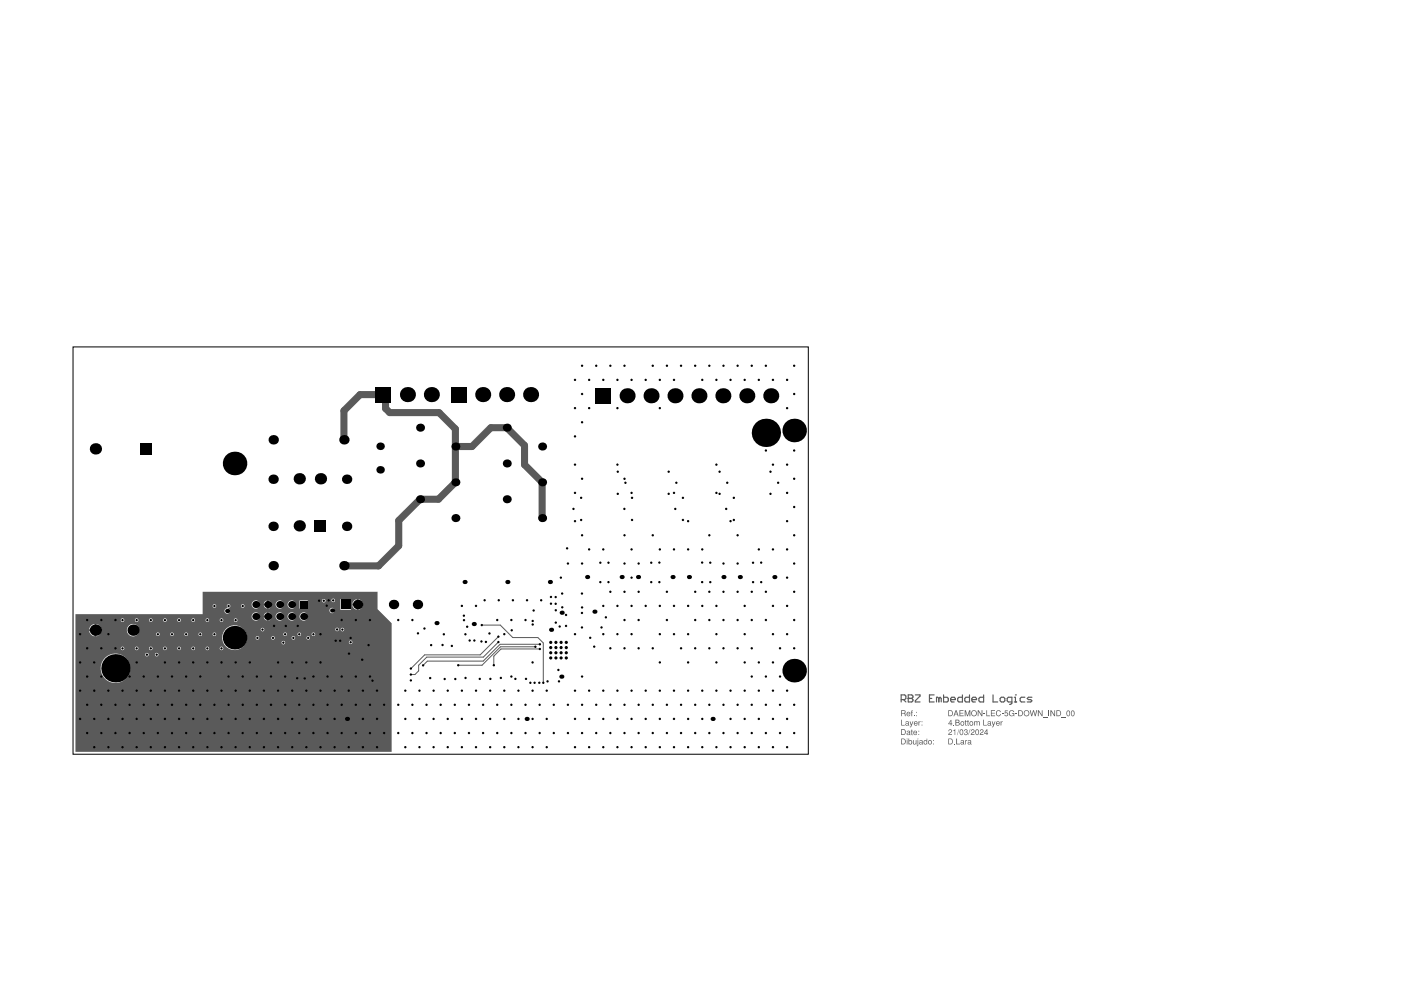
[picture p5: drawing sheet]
<svg xmlns="http://www.w3.org/2000/svg" width="297mm" height="210mm" viewBox="0 0 297 210" stroke-linecap="round" stroke-linejoin="round" font-family="sans-serif">
<path d="M15.5 73.6h155.9v86.3h-155.9z" fill="none" stroke="#000" stroke-width=".21"/>
<path d="M16 130.2h27v-4.7h37v3.6l3 3v27.3h-67zM70.3 127.3a.38 .38 0 0 0 .7 0 .38 .38 0 0 0-.7 0zM68.3 127.4a.38 .38 0 0 0 .7 0 .38 .38 0 0 0-.7 0zM76 127.1v.9h.9l-.2-.5zM74.9 127.5l-.2 .5h.9v-.9zM57 127.3v.7h.6l-.3-.5zM56.1 127.6l-.2 .4h.7v-.7zM51.1 128.5a.38 .38 0 0 0 .7 0 .38 .38 0 0 0-.7 0zM45.1 128.5a.38 .38 0 0 0 .7 0 .38 .38 0 0 0-.7 0zM57 128.4v.6l.3-.1 .3-.5zM55.9 128.4l.2 .3 .5 .3v-.6zM63.5 127.3v1.8h1.8v-1.8zM61 128.2a.88 .88 0 0 0 1.7 0 .88 .88 0 0 0-1.7 0zM58.4 128.2a.9 .9 0 0 0 1.8 0 .9 .9 0 0 0-1.8 0zM53.4 128.2a.88 .88 0 0 0 1.7 0 .88 .88 0 0 0-1.7 0zM76 128.4v.9l.7-.4 .2-.5zM74.7 128.4l.2 .5 .7 .4v-.9zM72.2 127v2.3h2.2v-2.3zM69.8 129.4a.6 .6 0 0 0 1.2 0 .6 .6 0 0 0-1.2 0zM48.2 128.2l-.1 .4 .2 .4a.57 .57 0 0 0-.8 .6 .57 .57 0 0 0 .9 .4 .57 .57 0 0 0-.1-1l.1-.1a.38 .38 0 0 0 .4-.5 .38 .38 0 0 0-.6-.2zM57 129.9v.6h.6l-.3-.5zM56.1 130.2l-.2 .3h.7v-.6zM57 130.9v.7l.3-.2 .3-.5zM55.9 130.9l.3 .5 .4 .2v-.7zM63.5 130.7a.9 .9 0 0 0 1.8 0 .9 .9 0 0 0-1.8 0zM61 130.7a.88 .88 0 0 0 1.7 0 .88 .88 0 0 0-1.7 0zM58.4 130.7a.9 .9 0 0 0 1.8 0 .9 .9 0 0 0-1.8 0zM53.4 130.7a.88 .88 0 0 0 1.7 0 .88 .88 0 0 0-1.7 0zM49.6 131.5a.38 .38 0 0 0 .7 0 .38 .38 0 0 0-.7 0zM46.6 131.5a.38 .38 0 0 0 .7 0 .38 .38 0 0 0-.7 0zM43.6 131.5a.38 .38 0 0 0 .7 0 .38 .38 0 0 0-.7 0zM40.6 131.5a.38 .38 0 0 0 .7 0 .38 .38 0 0 0-.7 0zM37.6 131.5a.4 .4 0 0 0 .8 0 .4 .4 0 0 0-.8 0zM34.6 131.5a.4 .4 0 0 0 .8 0 .4 .4 0 0 0-.8 0zM31.6 131.5a.4 .4 0 0 0 .8 0 .4 .4 0 0 0-.8 0zM28.6 131.5a.4 .4 0 0 0 .8 0 .4 .4 0 0 0-.8 0zM25.6 131.5a.4 .4 0 0 0 .8 0 .4 .4 0 0 0-.8 0zM20.4 132.3v1.1h1.1a1.32 1.32 0 0 0-1.1-1.1zM19.2 132.8l-.3 .6h1.1v-1.1zM71.1 133.5a.4 .4 0 0 0 .8 0 .4 .4 0 0 0-.8 0zM72.2 133.5a.4 .4 0 0 0 .8 0 .4 .4 0 0 0-.8 0zM55.3 133.5a.38 .38 0 0 0 .7 0 .38 .38 0 0 0-.7 0zM66.1 134.5a.38 .38 0 0 0 .7 0 .38 .38 0 0 0-.7 0zM63.1 134.5a.38 .38 0 0 0 .7 0 .38 .38 0 0 0-.7 0zM60.1 134.5a.38 .38 0 0 0 .7 0 .38 .38 0 0 0-.7 0zM45.1 134.5a.38 .38 0 0 0 .7 0 .38 .38 0 0 0-.7 0zM42.1 134.5a.38 .38 0 0 0 .7 0 .38 .38 0 0 0-.7 0zM39.1 134.5a.38 .38 0 0 0 .7 0 .38 .38 0 0 0-.7 0zM36.1 134.5a.4 .4 0 0 0 .8 0 .4 .4 0 0 0-.8 0zM33.1 134.5a.4 .4 0 0 0 .8 0 .4 .4 0 0 0-.8 0zM20.4 133.8v1.1a1.32 1.32 0 0 0 1.1-1.1zM18.9 133.8a1.32 1.32 0 0 0 1.1 1.1v-1.1zM26.9 133.6a1.35 1.35 0 0 0 2.7 0 1.35 1.35 0 0 0-2.7 0zM65 135.3a.38 .38 0 0 0 .7 0 .38 .38 0 0 0-.7 0zM61.8 135.3a.4 .4 0 0 0 .8 0 .4 .4 0 0 0-.8 0zM57.5 135.3a.4 .4 0 0 0 .8 0 .4 .4 0 0 0-.8 0zM54.2 135.3a.4 .4 0 0 0 .8 0 .4 .4 0 0 0-.8 0zM74 136.2a.38 .38 0 0 0 .7 0 .38 .38 0 0 0-.7 0zM59.7 136.3a.4 .4 0 0 0 .8 0 .4 .4 0 0 0-.8 0zM47.1 135.2a2.65 2.65 0 0 0 5.3 0 2.65 2.65 0 0 0-5.3 0zM46.6 137.5a.38 .38 0 0 0 .7 0 .38 .38 0 0 0-.7 0zM43.6 137.5a.38 .38 0 0 0 .7 0 .38 .38 0 0 0-.7 0zM40.6 137.5a.38 .38 0 0 0 .7 0 .38 .38 0 0 0-.7 0zM37.6 137.5a.4 .4 0 0 0 .8 0 .4 .4 0 0 0-.8 0zM34.6 137.5a.4 .4 0 0 0 .8 0 .4 .4 0 0 0-.8 0zM31.6 137.5a.4 .4 0 0 0 .8 0 .4 .4 0 0 0-.8 0zM28.6 137.5a.4 .4 0 0 0 .8 0 .4 .4 0 0 0-.8 0zM25.6 137.5a.4 .4 0 0 0 .8 0 .4 .4 0 0 0-.8 0zM32.8 138.8a.4 .4 0 0 0 .8 0 .4 .4 0 0 0-.8 0zM30.8 138.8a.38 .38 0 0 0 .7 0 .38 .38 0 0 0-.7 0zM21.3 141.7a3.2 3.2 0 0 0 6.3 0 3.2 3.2 0 0 0-6.3 0z" fill="#5a5a5a"/>
<path d="M107.4 90.7h-3.3l-4 4h-3.5v-3.7l-3.5-3.5h-10.5l-.9-.9v-2.5l-.4-.4h-5l-3.4 3.4v6.1M93 105.9h-3.9l-4.6 4.5v5.3l-4.2 4.3h-7.4M114.9 102.3v7.5" fill="none" stroke="#5a5a5a" stroke-width="1.5"/>
<path d="M102.2 132.5h3.9l2.6 2.7h5.3l1.2 1.1v8.5M105.7 136.1l-3.2 3.2h-12l-1.7 1.7v1.2l-.8 .8h-.9M105.7 135l-3.9 3.8h-11.8l-2.9 3M113.5 137.1h-7.4l-3.9 3.9h-5M114.5 136.6h-8.5l-3.6 3.6h-11.8l-.9 .9M114.5 137.6h-8.3l-1.5 1.5v1.9" fill="none" stroke="#5a5a5a" stroke-width=".21"/>
<circle cx="114.9" cy="109.8" r=".75" fill="#5a5a5a"/>
<path d="M96.6 94.7v7.6l-3.6 3.6M107.4 90.7l3.8 3.7v4.1l3.7 3.8" fill="none" stroke="#5a5a5a" stroke-width="1.5"/>
<g fill="#000">
<circle cx="123.4" cy="77.5" r=".25"/>
<circle cx="126.4" cy="77.5" r=".25"/>
<circle cx="129.4" cy="77.5" r=".25"/>
<circle cx="132.4" cy="77.5" r=".25"/>
<circle cx="138.4" cy="77.5" r=".25"/>
<circle cx="141.4" cy="77.5" r=".25"/>
<circle cx="144.4" cy="77.5" r=".25"/>
<circle cx="147.4" cy="77.5" r=".25"/>
<circle cx="150.4" cy="77.5" r=".25"/>
<circle cx="153.4" cy="77.5" r=".25"/>
<circle cx="156.4" cy="77.5" r=".25"/>
<circle cx="159.4" cy="77.5" r=".25"/>
<circle cx="162.4" cy="77.5" r=".25"/>
<circle cx="168.4" cy="77.5" r=".25"/>
<circle cx="20.2" cy="95.2" r="1.2"/>
<circle cx="49.7" cy="98.3" r="2.5"/>
<circle cx="57.9" cy="93.2" r="1"/>
<circle cx="72.9" cy="93.2" r="1"/>
<circle cx="80.6" cy="99.6" r=".8"/>
<circle cx="80.6" cy="94.6" r=".8"/>
<circle cx="86.4" cy="83.7" r="1.6"/>
<circle cx="89.1" cy="98.3" r=".85"/>
<circle cx="89.1" cy="90.7" r=".85"/>
<circle cx="91.5" cy="83.7" r="1.6"/>
<circle cx="96.6" cy="94.7" r=".85"/>
<circle cx="102.3" cy="83.7" r="1.6"/>
<circle cx="107.4" cy="83.7" r="1.6"/>
<circle cx="107.4" cy="98.3" r=".85"/>
<circle cx="107.4" cy="90.7" r=".85"/>
<circle cx="112.5" cy="83.7" r="1.6"/>
<circle cx="114.9" cy="94.7" r=".85"/>
<circle cx="121.9" cy="86.5" r=".25"/>
<circle cx="121.9" cy="92.5" r=".25"/>
<circle cx="121.9" cy="80.5" r=".25"/>
<circle cx="121.9" cy="98.5" r=".25"/>
<circle cx="123.4" cy="83.5" r=".25"/>
<circle cx="123.4" cy="89.5" r=".25"/>
<circle cx="124.9" cy="86.5" r=".25"/>
<circle cx="124.9" cy="80.5" r=".25"/>
<circle cx="127.9" cy="80.5" r=".25"/>
<circle cx="130.9" cy="86.5" r=".25"/>
<circle cx="130.9" cy="80.5" r=".25"/>
<circle cx="130.9" cy="98.5" r=".25"/>
<circle cx="133" cy="83.9" r="1.6"/>
<circle cx="133.9" cy="80.5" r=".25"/>
<circle cx="136.9" cy="80.5" r=".25"/>
<circle cx="138" cy="83.9" r="1.6"/>
<circle cx="139.9" cy="86.5" r=".25"/>
<circle cx="139.9" cy="80.5" r=".25"/>
<circle cx="142.9" cy="80.5" r=".25"/>
<circle cx="143.1" cy="83.9" r="1.6"/>
<circle cx="148.2" cy="83.9" r="1.6"/>
<circle cx="148.9" cy="80.5" r=".25"/>
<circle cx="151.9" cy="80.5" r=".25"/>
<circle cx="151.9" cy="98.5" r=".25"/>
<circle cx="153.3" cy="83.9" r="1.6"/>
<circle cx="154.9" cy="80.5" r=".25"/>
<circle cx="157.9" cy="80.5" r=".25"/>
<circle cx="158.3" cy="83.9" r="1.6"/>
<circle cx="160.9" cy="80.5" r=".25"/>
<circle cx="162.4" cy="95.5" r=".25"/>
<circle cx="162.4" cy="91.8" r="3"/>
<circle cx="163.4" cy="83.9" r="1.6"/>
<circle cx="163.9" cy="80.5" r=".25"/>
<circle cx="163.9" cy="98.5" r=".25"/>
<circle cx="166.9" cy="86.5" r=".25"/>
<circle cx="166.9" cy="80.5" r=".25"/>
<circle cx="166.9" cy="98.5" r=".25"/>
<circle cx="168.4" cy="95.5" r=".25"/>
<circle cx="168.4" cy="83.5" r=".25"/>
<circle cx="168.4" cy="91.3" r="2.5"/>
<circle cx="57.9" cy="101.6" r="1"/>
<circle cx="57.9" cy="111.6" r="1"/>
<circle cx="57.9" cy="119.9" r="1"/>
<circle cx="63.5" cy="101.5" r="1.2"/>
<circle cx="63.5" cy="111.5" r="1.2"/>
<circle cx="67.9" cy="101.5" r="1.2"/>
<circle cx="72.9" cy="119.9" r="1"/>
<circle cx="73.5" cy="111.6" r="1"/>
<circle cx="73.5" cy="101.6" r="1"/>
<circle cx="89.1" cy="105.9" r=".85"/>
<circle cx="96.6" cy="102.3" r=".85"/>
<circle cx="96.6" cy="109.8" r=".85"/>
<circle cx="107.4" cy="105.9" r=".85"/>
<circle cx="114.9" cy="102.3" r=".85"/>
<circle cx="114.9" cy="109.8" r=".85"/>
<circle cx="120.2" cy="116.3" r=".25"/>
<circle cx="120.4" cy="119.5" r=".25"/>
<circle cx="121.6" cy="107.9" r=".25"/>
<circle cx="121.9" cy="104.5" r=".25"/>
<circle cx="121.9" cy="110.5" r=".25"/>
<circle cx="123.2" cy="110.2" r=".25"/>
<circle cx="123.2" cy="105.6" r=".25"/>
<circle cx="123.4" cy="113.5" r=".25"/>
<circle cx="123.4" cy="119.5" r=".25"/>
<circle cx="123.4" cy="101.5" r=".25"/>
<circle cx="124.9" cy="116.5" r=".25"/>
<circle cx="127.3" cy="119.3" r=".25"/>
<circle cx="127.9" cy="116.5" r=".25"/>
<circle cx="129" cy="119.3" r=".25"/>
<circle cx="131" cy="100" r=".25"/>
<circle cx="131" cy="104.7" r=".25"/>
<circle cx="132.4" cy="107.9" r=".25"/>
<circle cx="132.4" cy="113.5" r=".25"/>
<circle cx="132.4" cy="119.5" r=".25"/>
<circle cx="132.4" cy="101.5" r=".25"/>
<circle cx="132.6" cy="102.4" r=".25"/>
<circle cx="133.9" cy="116.5" r=".25"/>
<circle cx="133.9" cy="104.5" r=".25"/>
<circle cx="134" cy="105.6" r=".25"/>
<circle cx="134" cy="110.2" r=".25"/>
<circle cx="135.4" cy="119.5" r=".25"/>
<circle cx="138.1" cy="119.3" r=".25"/>
<circle cx="138.4" cy="113.5" r=".25"/>
<circle cx="139.8" cy="119.3" r=".25"/>
<circle cx="139.9" cy="116.5" r=".25"/>
<circle cx="141.8" cy="100" r=".25"/>
<circle cx="141.8" cy="104.7" r=".25"/>
<circle cx="142.9" cy="116.5" r=".25"/>
<circle cx="142.9" cy="104.5" r=".25"/>
<circle cx="143.2" cy="107.9" r=".25"/>
<circle cx="143.4" cy="102.4" r=".25"/>
<circle cx="144.8" cy="110.2" r=".25"/>
<circle cx="144.8" cy="105.6" r=".25"/>
<circle cx="145.9" cy="116.5" r=".25"/>
<circle cx="145.9" cy="110.5" r=".25"/>
<circle cx="148.9" cy="119.3" r=".25"/>
<circle cx="148.9" cy="116.5" r=".25"/>
<circle cx="150.4" cy="113.5" r=".25"/>
<circle cx="150.6" cy="119.3" r=".25"/>
<circle cx="151.9" cy="104.5" r=".25"/>
<circle cx="152.6" cy="100" r=".25"/>
<circle cx="152.6" cy="104.7" r=".25"/>
<circle cx="153.4" cy="119.5" r=".25"/>
<circle cx="154" cy="107.9" r=".25"/>
<circle cx="154.2" cy="102.4" r=".25"/>
<circle cx="154.9" cy="110.5" r=".25"/>
<circle cx="155.6" cy="110.2" r=".25"/>
<circle cx="155.6" cy="105.6" r=".25"/>
<circle cx="156.4" cy="113.5" r=".25"/>
<circle cx="156.4" cy="119.5" r=".25"/>
<circle cx="159.7" cy="119.3" r=".25"/>
<circle cx="160.9" cy="116.5" r=".25"/>
<circle cx="161.4" cy="119.3" r=".25"/>
<circle cx="163.4" cy="100" r=".25"/>
<circle cx="163.4" cy="104.7" r=".25"/>
<circle cx="163.9" cy="116.5" r=".25"/>
<circle cx="165" cy="102.4" r=".25"/>
<circle cx="166.9" cy="116.5" r=".25"/>
<circle cx="166.9" cy="104.5" r=".25"/>
<circle cx="166.9" cy="110.5" r=".25"/>
<circle cx="168.4" cy="113.5" r=".25"/>
<circle cx="168.4" cy="119.5" r=".25"/>
<circle cx="168.4" cy="101.5" r=".25"/>
<circle cx="168.4" cy="107.5" r=".25"/>
<circle cx="17" cy="134.5" r=".25"/>
<circle cx="18.5" cy="131.5" r=".25"/>
<circle cx="18.5" cy="137.5" r=".25"/>
<circle cx="20.2" cy="133.6" r="1.2"/>
<circle cx="21.5" cy="131.5" r=".25"/>
<circle cx="21.5" cy="137.5" r=".25"/>
<circle cx="23" cy="134.5" r=".25"/>
<circle cx="24.5" cy="131.5" r=".25"/>
<circle cx="24.5" cy="137.5" r=".25"/>
<circle cx="26" cy="137.5" r=".25"/>
<circle cx="26" cy="131.5" r=".25"/>
<circle cx="28.2" cy="133.6" r="1.2"/>
<circle cx="29" cy="137.5" r=".25"/>
<circle cx="29" cy="131.5" r=".25"/>
<circle cx="31.1" cy="138.8" r=".25"/>
<circle cx="32" cy="137.5" r=".25"/>
<circle cx="32" cy="131.5" r=".25"/>
<circle cx="33.2" cy="138.8" r=".25"/>
<circle cx="33.5" cy="134.5" r=".25"/>
<circle cx="35" cy="137.5" r=".25"/>
<circle cx="35" cy="131.5" r=".25"/>
<circle cx="36.5" cy="134.5" r=".25"/>
<circle cx="38" cy="137.5" r=".25"/>
<circle cx="38" cy="131.5" r=".25"/>
<circle cx="39.5" cy="134.5" r=".25"/>
<circle cx="41" cy="137.5" r=".25"/>
<circle cx="41" cy="131.5" r=".25"/>
<circle cx="42.5" cy="134.5" r=".25"/>
<circle cx="44" cy="137.5" r=".25"/>
<circle cx="44" cy="131.5" r=".25"/>
<circle cx="45.5" cy="128.5" r=".25"/>
<circle cx="45.5" cy="134.5" r=".25"/>
<circle cx="47" cy="137.5" r=".25"/>
<circle cx="47" cy="131.5" r=".25"/>
<circle cx="48.2" cy="129.5" r=".44"/>
<circle cx="48.5" cy="128.5" r=".25"/>
<circle cx="49.7" cy="135.2" r="2.5"/>
<circle cx="50" cy="131.5" r=".25"/>
<circle cx="51.5" cy="128.5" r=".25"/>
<circle cx="54.2" cy="128.2" r=".75"/>
<circle cx="54.2" cy="130.7" r=".75"/>
<circle cx="54.6" cy="135.3" r=".25"/>
<circle cx="55.7" cy="133.5" r=".25"/>
<circle cx="56.8" cy="128.2" r=".75"/>
<circle cx="56.8" cy="130.7" r=".75"/>
<circle cx="57.9" cy="135.3" r=".25"/>
<circle cx="58.1" cy="132.7" r=".25"/>
<circle cx="59.3" cy="130.7" r=".75"/>
<circle cx="59.3" cy="128.2" r=".75"/>
<circle cx="60.1" cy="136.3" r=".25"/>
<circle cx="60.5" cy="134.5" r=".25"/>
<circle cx="60.6" cy="132.7" r=".25"/>
<circle cx="61.8" cy="128.2" r=".75"/>
<circle cx="61.8" cy="130.7" r=".75"/>
<circle cx="62.2" cy="135.3" r=".25"/>
<circle cx="63.1" cy="132.7" r=".25"/>
<circle cx="63.5" cy="134.5" r=".25"/>
<circle cx="64.4" cy="130.7" r=".75"/>
<circle cx="65.3" cy="135.3" r=".25"/>
<circle cx="66.4" cy="134.5" r=".25"/>
<circle cx="67.6" cy="127.4" r=".25"/>
<circle cx="67.9" cy="134.5" r=".25"/>
<circle cx="68.6" cy="127.4" r=".25"/>
<circle cx="69.3" cy="128.4" r=".25"/>
<circle cx="69.7" cy="127.3" r=".25"/>
<circle cx="70.4" cy="129.4" r=".44"/>
<circle cx="70.6" cy="127.3" r=".25"/>
<circle cx="71.2" cy="135.9" r=".25"/>
<circle cx="71.5" cy="133.5" r=".25"/>
<circle cx="72.1" cy="135.9" r=".25"/>
<circle cx="72.4" cy="131.5" r=".25"/>
<circle cx="72.6" cy="133.5" r=".25"/>
<circle cx="74" cy="138.6" r=".25"/>
<circle cx="74.3" cy="136.2" r=".25"/>
<circle cx="74.3" cy="135.3" r=".25"/>
<circle cx="75.4" cy="131.5" r=".25"/>
<circle cx="75.8" cy="128.2" r="1"/>
<circle cx="76.8" cy="139.9" r=".25"/>
<circle cx="78.1" cy="136.8" r=".25"/>
<circle cx="78.4" cy="131.5" r=".25"/>
<circle cx="83.4" cy="128.2" r="1"/>
<circle cx="84.4" cy="131.5" r=".25"/>
<circle cx="87.4" cy="131.5" r=".25"/>
<circle cx="88.5" cy="128.2" r="1"/>
<circle cx="88.6" cy="134.3" r=".25"/>
<circle cx="90" cy="133.3" r=".25"/>
<circle cx="91.4" cy="136.8" r=".25"/>
<circle cx="92.6" cy="132.1" r=".44"/>
<circle cx="93.8" cy="136.8" r=".25"/>
<circle cx="94.1" cy="134.5" r=".25"/>
<circle cx="95.8" cy="137" r=".25"/>
<circle cx="97.9" cy="128.5" r=".25"/>
<circle cx="98.4" cy="130.5" r=".25"/>
<circle cx="98.4" cy="131.5" r=".25"/>
<circle cx="98.5" cy="123.4" r=".44"/>
<circle cx="98.7" cy="134.5" r=".25"/>
<circle cx="99.1" cy="132.9" r=".25"/>
<circle cx="99.6" cy="135.8" r=".25"/>
<circle cx="100.5" cy="132.3" r=".44"/>
<circle cx="100.6" cy="135.8" r=".25"/>
<circle cx="100.9" cy="128.5" r=".25"/>
<circle cx="102.1" cy="136" r=".25"/>
<circle cx="102.2" cy="132.5" r=".25"/>
<circle cx="102.7" cy="127.3" r=".25"/>
<circle cx="103" cy="136.1" r=".25"/>
<circle cx="103.8" cy="134.3" r=".25"/>
<circle cx="105.4" cy="131.5" r=".25"/>
<circle cx="105.7" cy="135" r=".25"/>
<circle cx="105.7" cy="136.1" r=".25"/>
<circle cx="105.7" cy="127.3" r=".25"/>
<circle cx="106.9" cy="134.5" r=".25"/>
<circle cx="107.6" cy="123.4" r=".44"/>
<circle cx="108.4" cy="131.5" r=".25"/>
<circle cx="108.5" cy="133.6" r=".25"/>
<circle cx="108.7" cy="127.3" r=".25"/>
<circle cx="111.4" cy="131.5" r=".25"/>
<circle cx="111.7" cy="127.3" r=".25"/>
<circle cx="112.9" cy="132.4" r=".25"/>
<circle cx="112.9" cy="131.7" r=".25"/>
<circle cx="113.1" cy="129.4" r=".25"/>
<circle cx="113.5" cy="137.1" r=".25"/>
<circle cx="114.5" cy="137.6" r=".25"/>
<circle cx="114.5" cy="136.6" r=".25"/>
<circle cx="114.7" cy="127.3" r=".25"/>
<circle cx="116.6" cy="123.4" r=".44"/>
<circle cx="116.8" cy="137.3" r=".34"/>
<circle cx="116.8" cy="136.2" r=".34"/>
<circle cx="116.8" cy="138.4" r=".34"/>
<circle cx="116.8" cy="139.5" r=".34"/>
<circle cx="116.8" cy="128" r=".25"/>
<circle cx="116.8" cy="126.6" r=".25"/>
<circle cx="116.8" cy="133.5" r=".44"/>
<circle cx="117.8" cy="126.6" r=".25"/>
<circle cx="117.8" cy="128" r=".25"/>
<circle cx="117.8" cy="132" r=".25"/>
<circle cx="117.8" cy="129.4" r=".25"/>
<circle cx="117.9" cy="137.3" r=".34"/>
<circle cx="117.9" cy="136.2" r=".34"/>
<circle cx="117.9" cy="138.4" r=".34"/>
<circle cx="117.9" cy="139.5" r=".34"/>
<circle cx="118.7" cy="132.8" r=".25"/>
<circle cx="118.9" cy="122.5" r=".25"/>
<circle cx="119" cy="137.3" r=".34"/>
<circle cx="119" cy="136.2" r=".34"/>
<circle cx="119" cy="138.4" r=".34"/>
<circle cx="119" cy="139.5" r=".34"/>
<circle cx="119.1" cy="129.9" r=".44"/>
<circle cx="119.2" cy="125.8" r=".25"/>
<circle cx="119.2" cy="128.8" r=".25"/>
<circle cx="120" cy="132.7" r=".25"/>
<circle cx="120" cy="130.4" r=".25"/>
<circle cx="120.1" cy="136.2" r=".34"/>
<circle cx="120.1" cy="137.3" r=".34"/>
<circle cx="120.1" cy="139.5" r=".34"/>
<circle cx="120.1" cy="138.4" r=".34"/>
<circle cx="121.9" cy="134.5" r=".25"/>
<circle cx="123.4" cy="125.8" r=".25"/>
<circle cx="123.4" cy="130" r=".25"/>
<circle cx="123.4" cy="133" r=".25"/>
<circle cx="123.4" cy="128.8" r=".25"/>
<circle cx="124.5" cy="122.3" r=".44"/>
<circle cx="125.1" cy="135.2" r=".25"/>
<circle cx="126" cy="137.1" r=".25"/>
<circle cx="126" cy="129.7" r=".44"/>
<circle cx="127.3" cy="123.4" r=".25"/>
<circle cx="127.5" cy="133" r=".25"/>
<circle cx="127.9" cy="134.5" r=".25"/>
<circle cx="127.9" cy="128.5" r=".25"/>
<circle cx="128.5" cy="130.9" r=".25"/>
<circle cx="129" cy="123.4" r=".25"/>
<circle cx="129.4" cy="125.5" r=".25"/>
<circle cx="129.4" cy="137.5" r=".25"/>
<circle cx="130.9" cy="134.5" r=".25"/>
<circle cx="130.9" cy="128.5" r=".25"/>
<circle cx="131.8" cy="122.3" r=".44"/>
<circle cx="132.4" cy="125.5" r=".25"/>
<circle cx="132.4" cy="131.5" r=".25"/>
<circle cx="132.4" cy="137.5" r=".25"/>
<circle cx="133.9" cy="134.5" r=".25"/>
<circle cx="133.9" cy="128.5" r=".25"/>
<circle cx="133.9" cy="122.5" r=".25"/>
<circle cx="135.3" cy="122.3" r=".44"/>
<circle cx="135.4" cy="125.5" r=".25"/>
<circle cx="135.4" cy="131.5" r=".25"/>
<circle cx="135.4" cy="137.5" r=".25"/>
<circle cx="136.9" cy="128.5" r=".25"/>
<circle cx="138.1" cy="123.4" r=".25"/>
<circle cx="138.4" cy="137.5" r=".25"/>
<circle cx="139.8" cy="123.4" r=".25"/>
<circle cx="139.9" cy="134.5" r=".25"/>
<circle cx="139.9" cy="128.5" r=".25"/>
<circle cx="141.4" cy="125.5" r=".25"/>
<circle cx="141.4" cy="131.5" r=".25"/>
<circle cx="142.6" cy="122.3" r=".44"/>
<circle cx="142.9" cy="134.5" r=".25"/>
<circle cx="142.9" cy="128.5" r=".25"/>
<circle cx="144.4" cy="137.5" r=".25"/>
<circle cx="145.9" cy="134.5" r=".25"/>
<circle cx="145.9" cy="128.5" r=".25"/>
<circle cx="146.1" cy="122.3" r=".44"/>
<circle cx="147.4" cy="125.5" r=".25"/>
<circle cx="147.4" cy="131.5" r=".25"/>
<circle cx="147.4" cy="137.5" r=".25"/>
<circle cx="148.9" cy="123.4" r=".25"/>
<circle cx="148.9" cy="128.5" r=".25"/>
<circle cx="150.4" cy="125.5" r=".25"/>
<circle cx="150.4" cy="131.5" r=".25"/>
<circle cx="150.4" cy="137.5" r=".25"/>
<circle cx="150.6" cy="123.4" r=".25"/>
<circle cx="151.9" cy="134.5" r=".25"/>
<circle cx="151.9" cy="128.5" r=".25"/>
<circle cx="153.4" cy="125.5" r=".25"/>
<circle cx="153.4" cy="131.5" r=".25"/>
<circle cx="153.4" cy="137.5" r=".25"/>
<circle cx="153.4" cy="122.3" r=".44"/>
<circle cx="156.4" cy="125.5" r=".25"/>
<circle cx="156.4" cy="131.5" r=".25"/>
<circle cx="156.4" cy="137.5" r=".25"/>
<circle cx="156.9" cy="122.4" r=".44"/>
<circle cx="157.9" cy="134.5" r=".25"/>
<circle cx="157.9" cy="128.5" r=".25"/>
<circle cx="159.4" cy="125.5" r=".25"/>
<circle cx="159.4" cy="131.5" r=".25"/>
<circle cx="159.4" cy="137.5" r=".25"/>
<circle cx="159.7" cy="123.4" r=".25"/>
<circle cx="161.4" cy="123.4" r=".25"/>
<circle cx="162.4" cy="125.5" r=".25"/>
<circle cx="162.4" cy="131.5" r=".25"/>
<circle cx="163.9" cy="134.5" r=".25"/>
<circle cx="163.9" cy="128.5" r=".25"/>
<circle cx="164.2" cy="122.4" r=".44"/>
<circle cx="165.4" cy="137.5" r=".25"/>
<circle cx="166.9" cy="134.5" r=".25"/>
<circle cx="166.9" cy="128.5" r=".25"/>
<circle cx="166.9" cy="122.5" r=".25"/>
<circle cx="168.4" cy="125.5" r=".25"/>
<circle cx="168.4" cy="131.5" r=".25"/>
<circle cx="168.4" cy="137.5" r=".25"/>
<circle cx="17" cy="152.4" r=".25"/>
<circle cx="17" cy="140.4" r=".25"/>
<circle cx="17" cy="146.4" r=".25"/>
<circle cx="18.5" cy="143.4" r=".25"/>
<circle cx="18.5" cy="149.4" r=".25"/>
<circle cx="18.5" cy="155.4" r=".25"/>
<circle cx="20" cy="152.4" r=".25"/>
<circle cx="20" cy="140.4" r=".25"/>
<circle cx="20" cy="146.4" r=".25"/>
<circle cx="20" cy="158.4" r=".25"/>
<circle cx="21.5" cy="143.4" r=".25"/>
<circle cx="21.5" cy="149.4" r=".25"/>
<circle cx="21.5" cy="155.4" r=".25"/>
<circle cx="23" cy="152.4" r=".25"/>
<circle cx="23" cy="146.4" r=".25"/>
<circle cx="23" cy="158.4" r=".25"/>
<circle cx="24.5" cy="149.4" r=".25"/>
<circle cx="24.5" cy="155.4" r=".25"/>
<circle cx="24.5" cy="141.7" r="3"/>
<circle cx="26" cy="152.4" r=".25"/>
<circle cx="26" cy="146.4" r=".25"/>
<circle cx="26" cy="158.4" r=".25"/>
<circle cx="27.5" cy="143.4" r=".25"/>
<circle cx="27.5" cy="149.4" r=".25"/>
<circle cx="27.5" cy="155.4" r=".25"/>
<circle cx="29" cy="152.4" r=".25"/>
<circle cx="29" cy="140.4" r=".25"/>
<circle cx="29" cy="146.4" r=".25"/>
<circle cx="29" cy="158.4" r=".25"/>
<circle cx="30.5" cy="143.4" r=".25"/>
<circle cx="30.5" cy="149.4" r=".25"/>
<circle cx="30.5" cy="155.4" r=".25"/>
<circle cx="32" cy="152.4" r=".25"/>
<circle cx="32" cy="146.4" r=".25"/>
<circle cx="32" cy="158.4" r=".25"/>
<circle cx="33.5" cy="143.4" r=".25"/>
<circle cx="33.5" cy="149.4" r=".25"/>
<circle cx="33.5" cy="155.4" r=".25"/>
<circle cx="35" cy="152.4" r=".25"/>
<circle cx="35" cy="140.4" r=".25"/>
<circle cx="35" cy="146.4" r=".25"/>
<circle cx="35" cy="158.4" r=".25"/>
<circle cx="36.5" cy="143.4" r=".25"/>
<circle cx="36.5" cy="149.4" r=".25"/>
<circle cx="36.5" cy="155.4" r=".25"/>
<circle cx="38" cy="152.4" r=".25"/>
<circle cx="38" cy="140.4" r=".25"/>
<circle cx="38" cy="146.4" r=".25"/>
<circle cx="38" cy="158.4" r=".25"/>
<circle cx="39.5" cy="143.4" r=".25"/>
<circle cx="39.5" cy="149.4" r=".25"/>
<circle cx="39.5" cy="155.4" r=".25"/>
<circle cx="41" cy="152.4" r=".25"/>
<circle cx="41" cy="140.4" r=".25"/>
<circle cx="41" cy="146.4" r=".25"/>
<circle cx="41" cy="158.4" r=".25"/>
<circle cx="42.5" cy="143.4" r=".25"/>
<circle cx="42.5" cy="149.4" r=".25"/>
<circle cx="42.5" cy="155.4" r=".25"/>
<circle cx="44" cy="152.4" r=".25"/>
<circle cx="44" cy="140.4" r=".25"/>
<circle cx="44" cy="146.4" r=".25"/>
<circle cx="44" cy="158.4" r=".25"/>
<circle cx="45.5" cy="149.4" r=".25"/>
<circle cx="45.5" cy="155.4" r=".25"/>
<circle cx="47" cy="152.4" r=".25"/>
<circle cx="47" cy="140.4" r=".25"/>
<circle cx="47" cy="146.4" r=".25"/>
<circle cx="47" cy="158.4" r=".25"/>
<circle cx="48.5" cy="143.4" r=".25"/>
<circle cx="48.5" cy="149.4" r=".25"/>
<circle cx="48.5" cy="155.4" r=".25"/>
<circle cx="50" cy="152.4" r=".25"/>
<circle cx="50" cy="140.4" r=".25"/>
<circle cx="50" cy="146.4" r=".25"/>
<circle cx="50" cy="158.4" r=".25"/>
<circle cx="51.5" cy="143.4" r=".25"/>
<circle cx="51.5" cy="149.4" r=".25"/>
<circle cx="51.5" cy="155.4" r=".25"/>
<circle cx="53" cy="152.4" r=".25"/>
<circle cx="53" cy="140.4" r=".25"/>
<circle cx="53" cy="146.4" r=".25"/>
<circle cx="53" cy="158.4" r=".25"/>
<circle cx="54.5" cy="143.4" r=".25"/>
<circle cx="54.5" cy="149.4" r=".25"/>
<circle cx="54.5" cy="155.4" r=".25"/>
<circle cx="56" cy="152.4" r=".25"/>
<circle cx="56" cy="146.4" r=".25"/>
<circle cx="56" cy="158.4" r=".25"/>
<circle cx="57.5" cy="143.4" r=".25"/>
<circle cx="57.5" cy="149.4" r=".25"/>
<circle cx="57.5" cy="155.4" r=".25"/>
<circle cx="59" cy="152.4" r=".25"/>
<circle cx="59" cy="140.4" r=".25"/>
<circle cx="59" cy="146.4" r=".25"/>
<circle cx="59" cy="158.4" r=".25"/>
<circle cx="60.5" cy="143.4" r=".25"/>
<circle cx="60.5" cy="149.4" r=".25"/>
<circle cx="60.5" cy="155.4" r=".25"/>
<circle cx="62" cy="152.4" r=".25"/>
<circle cx="62" cy="140.4" r=".25"/>
<circle cx="62" cy="146.4" r=".25"/>
<circle cx="62" cy="158.4" r=".25"/>
<circle cx="63" cy="143.8" r=".25"/>
<circle cx="63.5" cy="149.4" r=".25"/>
<circle cx="63.5" cy="155.4" r=".25"/>
<circle cx="64.6" cy="143.8" r=".25"/>
<circle cx="65" cy="152.4" r=".25"/>
<circle cx="65" cy="140.4" r=".25"/>
<circle cx="65" cy="146.4" r=".25"/>
<circle cx="65" cy="158.4" r=".25"/>
<circle cx="66.4" cy="143.4" r=".25"/>
<circle cx="66.4" cy="149.4" r=".25"/>
<circle cx="66.4" cy="155.4" r=".25"/>
<circle cx="67.9" cy="152.4" r=".25"/>
<circle cx="67.9" cy="140.4" r=".25"/>
<circle cx="67.9" cy="146.4" r=".25"/>
<circle cx="67.9" cy="158.4" r=".25"/>
<circle cx="69.4" cy="143.4" r=".25"/>
<circle cx="69.4" cy="149.4" r=".25"/>
<circle cx="69.4" cy="155.4" r=".25"/>
<circle cx="70.9" cy="152.4" r=".25"/>
<circle cx="70.9" cy="146.4" r=".25"/>
<circle cx="70.9" cy="158.4" r=".25"/>
<circle cx="72.4" cy="143.4" r=".25"/>
<circle cx="72.4" cy="149.4" r=".25"/>
<circle cx="72.4" cy="155.4" r=".25"/>
<circle cx="73.6" cy="152.4" r=".44"/>
<circle cx="73.9" cy="146.4" r=".25"/>
<circle cx="73.9" cy="158.4" r=".25"/>
<circle cx="75.4" cy="143.4" r=".25"/>
<circle cx="75.4" cy="149.4" r=".25"/>
<circle cx="75.4" cy="155.4" r=".25"/>
<circle cx="76.9" cy="152.4" r=".25"/>
<circle cx="76.9" cy="146.4" r=".25"/>
<circle cx="76.9" cy="158.4" r=".25"/>
<circle cx="78.4" cy="143.4" r=".25"/>
<circle cx="78.4" cy="149.4" r=".25"/>
<circle cx="78.4" cy="155.4" r=".25"/>
<circle cx="79" cy="144.3" r=".25"/>
<circle cx="79.9" cy="152.4" r=".25"/>
<circle cx="79.9" cy="146.4" r=".25"/>
<circle cx="79.9" cy="158.4" r=".25"/>
<circle cx="81.4" cy="149.4" r=".25"/>
<circle cx="81.4" cy="155.4" r=".25"/>
<circle cx="84.4" cy="149.4" r=".25"/>
<circle cx="84.4" cy="155.4" r=".25"/>
<circle cx="85.9" cy="152.4" r=".25"/>
<circle cx="85.9" cy="146.4" r=".25"/>
<circle cx="85.9" cy="158.4" r=".25"/>
<circle cx="87.1" cy="141.7" r=".25"/>
<circle cx="87.1" cy="144.3" r=".25"/>
<circle cx="87.1" cy="143" r=".25"/>
<circle cx="87.4" cy="149.4" r=".25"/>
<circle cx="87.4" cy="155.4" r=".25"/>
<circle cx="88.9" cy="152.4" r=".25"/>
<circle cx="88.9" cy="146.4" r=".25"/>
<circle cx="88.9" cy="158.4" r=".25"/>
<circle cx="89.7" cy="141.1" r=".25"/>
<circle cx="90.4" cy="149.4" r=".25"/>
<circle cx="90.4" cy="155.4" r=".25"/>
<circle cx="91.2" cy="143.8" r=".25"/>
<circle cx="91.9" cy="152.4" r=".25"/>
<circle cx="91.9" cy="146.4" r=".25"/>
<circle cx="91.9" cy="158.4" r=".25"/>
<circle cx="93.4" cy="149.4" r=".25"/>
<circle cx="93.4" cy="155.4" r=".25"/>
<circle cx="94.3" cy="144" r=".25"/>
<circle cx="94.9" cy="152.4" r=".25"/>
<circle cx="94.9" cy="146.4" r=".25"/>
<circle cx="94.9" cy="158.4" r=".25"/>
<circle cx="96.4" cy="149.4" r=".25"/>
<circle cx="96.4" cy="155.4" r=".25"/>
<circle cx="96.5" cy="144" r=".25"/>
<circle cx="97.2" cy="141" r=".25"/>
<circle cx="97.9" cy="152.4" r=".25"/>
<circle cx="97.9" cy="146.4" r=".25"/>
<circle cx="97.9" cy="158.4" r=".25"/>
<circle cx="98.7" cy="143.7" r=".25"/>
<circle cx="99.4" cy="149.4" r=".25"/>
<circle cx="99.4" cy="155.4" r=".25"/>
<circle cx="100.9" cy="152.4" r=".25"/>
<circle cx="100.9" cy="146.4" r=".25"/>
<circle cx="100.9" cy="158.4" r=".25"/>
<circle cx="101.7" cy="143.9" r=".25"/>
<circle cx="102.4" cy="149.4" r=".25"/>
<circle cx="102.4" cy="155.4" r=".25"/>
<circle cx="103.9" cy="152.4" r=".25"/>
<circle cx="103.9" cy="146.4" r=".25"/>
<circle cx="103.9" cy="158.4" r=".25"/>
<circle cx="104" cy="143.9" r=".25"/>
<circle cx="104.7" cy="141" r=".25"/>
<circle cx="105.4" cy="149.4" r=".25"/>
<circle cx="105.4" cy="155.4" r=".25"/>
<circle cx="106.2" cy="143.7" r=".25"/>
<circle cx="106.9" cy="152.4" r=".25"/>
<circle cx="106.9" cy="146.4" r=".25"/>
<circle cx="106.9" cy="158.4" r=".25"/>
<circle cx="108.4" cy="143.4" r=".25"/>
<circle cx="108.4" cy="149.4" r=".25"/>
<circle cx="108.4" cy="155.4" r=".25"/>
<circle cx="109.3" cy="143.9" r=".25"/>
<circle cx="109.9" cy="152.4" r=".25"/>
<circle cx="109.9" cy="146.4" r=".25"/>
<circle cx="109.9" cy="158.4" r=".25"/>
<circle cx="111.4" cy="149.4" r=".25"/>
<circle cx="111.4" cy="155.4" r=".25"/>
<circle cx="111.5" cy="143.9" r=".25"/>
<circle cx="111.7" cy="152.4" r=".44"/>
<circle cx="112.4" cy="144.8" r=".25"/>
<circle cx="112.9" cy="152.4" r=".25"/>
<circle cx="112.9" cy="140.4" r=".25"/>
<circle cx="112.9" cy="146.4" r=".25"/>
<circle cx="112.9" cy="158.4" r=".25"/>
<circle cx="113.3" cy="144.8" r=".25"/>
<circle cx="114.3" cy="144.8" r=".25"/>
<circle cx="114.4" cy="149.4" r=".25"/>
<circle cx="114.4" cy="155.4" r=".25"/>
<circle cx="115.2" cy="144.8" r=".25"/>
<circle cx="115.9" cy="152.4" r=".25"/>
<circle cx="115.9" cy="146.4" r=".25"/>
<circle cx="115.9" cy="158.4" r=".25"/>
<circle cx="116.1" cy="144.5" r=".25"/>
<circle cx="117.4" cy="149.4" r=".25"/>
<circle cx="117.4" cy="155.4" r=".25"/>
<circle cx="118.4" cy="142" r=".25"/>
<circle cx="118.5" cy="144.5" r=".25"/>
<circle cx="119" cy="143.5" r=".44"/>
<circle cx="120.4" cy="149.4" r=".25"/>
<circle cx="120.4" cy="155.4" r=".25"/>
<circle cx="121.9" cy="152.4" r=".25"/>
<circle cx="121.9" cy="146.4" r=".25"/>
<circle cx="121.9" cy="158.4" r=".25"/>
<circle cx="123.4" cy="143.4" r=".25"/>
<circle cx="123.4" cy="149.4" r=".25"/>
<circle cx="123.4" cy="155.4" r=".25"/>
<circle cx="124.9" cy="152.4" r=".25"/>
<circle cx="124.9" cy="146.4" r=".25"/>
<circle cx="124.9" cy="158.4" r=".25"/>
<circle cx="126.4" cy="149.4" r=".25"/>
<circle cx="126.4" cy="155.4" r=".25"/>
<circle cx="127.9" cy="152.4" r=".25"/>
<circle cx="127.9" cy="146.4" r=".25"/>
<circle cx="127.9" cy="158.4" r=".25"/>
<circle cx="129.4" cy="149.4" r=".25"/>
<circle cx="129.4" cy="155.4" r=".25"/>
<circle cx="130.9" cy="152.4" r=".25"/>
<circle cx="130.9" cy="146.4" r=".25"/>
<circle cx="130.9" cy="158.4" r=".25"/>
<circle cx="132.4" cy="149.4" r=".25"/>
<circle cx="132.4" cy="155.4" r=".25"/>
<circle cx="133.9" cy="152.4" r=".25"/>
<circle cx="133.9" cy="146.4" r=".25"/>
<circle cx="133.9" cy="158.4" r=".25"/>
<circle cx="135.4" cy="149.4" r=".25"/>
<circle cx="135.4" cy="155.4" r=".25"/>
<circle cx="136.9" cy="152.4" r=".25"/>
<circle cx="136.9" cy="146.4" r=".25"/>
<circle cx="136.9" cy="158.4" r=".25"/>
<circle cx="138.4" cy="149.4" r=".25"/>
<circle cx="138.4" cy="155.4" r=".25"/>
<circle cx="139.9" cy="152.4" r=".25"/>
<circle cx="139.9" cy="140.4" r=".25"/>
<circle cx="139.9" cy="146.4" r=".25"/>
<circle cx="139.9" cy="158.4" r=".25"/>
<circle cx="141.4" cy="149.4" r=".25"/>
<circle cx="141.4" cy="155.4" r=".25"/>
<circle cx="142.9" cy="152.4" r=".25"/>
<circle cx="142.9" cy="146.4" r=".25"/>
<circle cx="142.9" cy="158.4" r=".25"/>
<circle cx="144.4" cy="149.4" r=".25"/>
<circle cx="144.4" cy="155.4" r=".25"/>
<circle cx="145.9" cy="152.4" r=".25"/>
<circle cx="145.9" cy="140.4" r=".25"/>
<circle cx="145.9" cy="146.4" r=".25"/>
<circle cx="145.9" cy="158.4" r=".25"/>
<circle cx="147.4" cy="149.4" r=".25"/>
<circle cx="147.4" cy="155.4" r=".25"/>
<circle cx="148.9" cy="152.4" r=".25"/>
<circle cx="148.9" cy="146.4" r=".25"/>
<circle cx="148.9" cy="158.4" r=".25"/>
<circle cx="150.4" cy="149.4" r=".25"/>
<circle cx="150.4" cy="155.4" r=".25"/>
<circle cx="151.1" cy="152.4" r=".44"/>
<circle cx="151.9" cy="140.4" r=".25"/>
<circle cx="151.9" cy="146.4" r=".25"/>
<circle cx="151.9" cy="158.4" r=".25"/>
<circle cx="153.4" cy="149.4" r=".25"/>
<circle cx="153.4" cy="155.4" r=".25"/>
<circle cx="154.9" cy="152.4" r=".25"/>
<circle cx="154.9" cy="146.4" r=".25"/>
<circle cx="154.9" cy="158.4" r=".25"/>
<circle cx="156.4" cy="149.4" r=".25"/>
<circle cx="156.4" cy="155.4" r=".25"/>
<circle cx="157.9" cy="152.4" r=".25"/>
<circle cx="157.9" cy="140.4" r=".25"/>
<circle cx="157.9" cy="146.4" r=".25"/>
<circle cx="157.9" cy="158.4" r=".25"/>
<circle cx="159.4" cy="143.4" r=".25"/>
<circle cx="159.4" cy="149.4" r=".25"/>
<circle cx="159.4" cy="155.4" r=".25"/>
<circle cx="160.9" cy="152.4" r=".25"/>
<circle cx="160.9" cy="140.4" r=".25"/>
<circle cx="160.9" cy="146.4" r=".25"/>
<circle cx="160.9" cy="158.4" r=".25"/>
<circle cx="162.4" cy="143.4" r=".25"/>
<circle cx="162.4" cy="149.4" r=".25"/>
<circle cx="162.4" cy="155.4" r=".25"/>
<circle cx="163.9" cy="152.4" r=".25"/>
<circle cx="163.9" cy="140.4" r=".25"/>
<circle cx="163.9" cy="146.4" r=".25"/>
<circle cx="163.9" cy="158.4" r=".25"/>
<circle cx="165.4" cy="143.4" r=".25"/>
<circle cx="165.4" cy="149.4" r=".25"/>
<circle cx="165.4" cy="155.4" r=".25"/>
<circle cx="166.9" cy="152.4" r=".25"/>
<circle cx="166.9" cy="146.4" r=".25"/>
<circle cx="166.9" cy="158.4" r=".25"/>
<circle cx="168.4" cy="149.4" r=".25"/>
<circle cx="168.4" cy="155.4" r=".25"/>
<circle cx="168.4" cy="142.2" r="2.5"/>
</g>
<g fill="#000">
<path d="M29.8 94h2.4v2.4h-2.4z" fill-rule="evenodd"/>
<path d="M79.7 82.1h3.2v3.2h-3.2z" fill-rule="evenodd"/>
<path d="M95.7 82.1h3.2v3.2h-3.2z" fill-rule="evenodd"/>
<path d="M126.3 82.3h3.2v3.2h-3.2z" fill-rule="evenodd"/>
<path d="M66.7 110.3h2.4v2.4h-2.4z" fill-rule="evenodd"/>
<path d="M63.6 127.4h1.5v1.5h-1.5z" fill-rule="evenodd"/>
<path d="M72.3 127.2h2v2h-2z" fill-rule="evenodd"/>
</g>
<g fill="none" stroke="#5a5a5a" stroke-width=".25">
<path d="M191.1 148.3h.7l.3-.2v-.5l-.3-.3h-.7v1.5M191.6 148.3l.5 .5M192.6 148.1h.1M192.6 147.3h.7l.3 .3v.2l-.3 .3 .3 .2v.3l-.3 .2h-.7zM192.6 148.1h.7M194.1 147.3h1v.3l-1 1v.2h1M197.1 148.1h.5M198.1 147.3h-1v1.5h1M199.1 148.1l-.3-.3h-.2v1M199.1 148.1v.7M199.1 148.1l.2-.3 .3 .3v.7M200.1 147.3v1.5h.7l.3-.2v-.5l-.3-.3h-.7"/>
<path d="M201.6 148.3h1v-.2l-.3-.3h-.5l-.2 .3v.5l.2 .2h.5M204.1 147.3v1.5h-.8l-.2-.2v-.5l.2-.3h.8M205.6 147.3v1.5h-.8l-.2-.2v-.5l.2-.3h.8M206.1 148.3h.9v-.2l-.2-.3h-.5l-.2 .3v.5l.2 .2h.5M208.5 147.3v1.5h-.7l-.3-.2v-.5l.3-.3h.7M210.5 147.3v1.5h1M212 148.1l.3-.3h.5l.2 .3v.5l-.2 .2h-.5l-.3-.2zM214.5 148.8h-.7l-.3-.2v-.5l.3-.3h.7v1.3l-.2 .2h-.3M215 148.8h.5M215 147.8h.3v1M215.3 147.3h.1M217.3 147.8h-.8l-.2 .3v.5l.2 .2h.8"/>
<path d="M218.8 147.8h-.8l-.2 .3 .2 .2h.5l.3 .3-.3 .2h-.7"/>
</g>
<g fill="#5a5a5a">
<path d="M193.3 150.7l.2-.1-.1 .1v.2h.1l-.1 .2v.8h-.2v-.8h-.1z"/>
<path d="M193.7 151.7h.2v.2h-.2z"/>
<path d="M191.1 152.6h.1v1.1h.6v.1h-.7z"/>
<path d="M192.9 152.9h.1l.2 .7 .3-.7h.1l-.5 1.3h-.2l.2-.3z"/>
<path d="M194.7 152.9h.2v.2l.3-.2-.3 .4v.5h-.2z"/>
<path d="M193.6 156.9h.1l.1 .8 .3-.1 .1-.7h.1v.9h-.7z"/>
<path d="M193.2 154.7l.3 .2-.1 .2 .1 .8-.3-.1v-.7h-.1z"/>
<path d="M203.4 150.6h.9v.1h-.7v.4h.7v.2h-.7v.4h.7v.2h-.9z"/>
<path d="M204.5 150.6h.3l.3 1 .4-1h.2v1.3h-.1v-1.1l-.4 1.1h-.2l-.3-1.1v1.1h-.2z"/>
<path d="M207.3 150.6h.2l.6 1v-1h.2v1.3h-.2l-.6-1.1v1.1h-.2z"/>
<path d="M208.5 151.3h.4v.1h-.4z"/>
<path d="M209.1 150.6h.2v1.1h.6v.2h-.8z"/>
<path d="M210.1 150.6h.9v.1h-.8v.4h.7v.2h-.7v.4h.8v.2h-.9z"/>
<path d="M211.3 150.8l.5-.2 .3 .2 .1 .2-.6-.3-.3 .5 .3 .5h.3l.3-.3-.2 .4-.4 .1-.3-.3-.1-.5z"/>
<path d="M212.4 151.3h.4v.1h-.4z"/>
<path d="M213.1 150.6h.6v.2h-.5l-.1 .3 .3-.1 .3 .2v.4l-.2 .3h-.3l-.2-.2-.1-.2h.2l.3 .2 .2-.2-.2-.3-.4 .1z"/>
<path d="M214.1 150.8l.3-.2 .5 .1 .1 .3-.3-.3-.4 .1-.2 .6 .1 .2 .4 .1 .2-.1 .1-.3h-.4v-.1h.5v.7l-.1-.2-.5 .2-.4-.2-.1-.5z"/>
<path d="M215.2 151.3h.5v.1h-.5z"/>
<path d="M218.3 150.6h.2l.2 1 .3-1h.2l.3 1 .2-1h.2l-.3 1.3h-.2l-.3-1.1-.3 1.1h-.2z"/>
<path d="M220 150.6h.2l.7 1v-1h.1v1.3h-.1l-.7-1.1v1.1h-.2z"/>
<path d="M221.1 152.1h1.1z"/>
<path d="M222.3 150.6h.2v1.3h-.2z"/>
<path d="M222.7 150.6h.2l.6 1v-1h.2v1.3h-.2l-.6-1.1v1.1h-.2z"/>
<path d="M225 152.1h1.1z"/>
<path d="M202.3 157.7h.2v.1h-.2z"/>
<path d="M202.7 156.6h.2v1.1h.6v.1h-.8z"/>
<path d="M204.6 156.9l.2 .2 .3-.2-.3 .3v.6h-.2z"/>
<path d="M201.2 154.8l.3-.2 .3 .2v.4l-.6 .5h.6v.1h-.7v-.3l.6-.5-.1-.2h-.2l-.3 .2z"/>
<path d="M202.1 154.9l.4-.3v1.2h-.1v-.8z"/>
<path d="M203.3 154.6l-.4 1.3z"/>
<path d="M204.5 154.7l.3-.1 .3 .2-.1 .4 .2 .4-.2 .2-.4 .1-.2-.2v-.2l.3 .2 .3-.2-.1-.2h-.2l.3-.2v-.3h-.3l-.3 .2z"/>
<path d="M205.7 154.6l-.4 1.3z"/>
<path d="M205.9 154.7l.4-.1 .3 .2-.1 .4-.5 .5h.6v.1h-.8l.2-.4 .5-.4-.2-.2-.5 .2z"/>
<path d="M207.8 154.7l.4-.1 .3 .2-.1 .4-.5 .5h.6v.1h-.8l.2-.4 .5-.4-.2-.2-.5 .2z"/>
<path d="M202.1 153.7h.2v.1h-.2z"/>
<path d="M204.7 152.7l.3 .2-.2 .2 .1 .8-.2-.1v-.7h-.2z"/>
<path d="M205.1 152.7l.3 .2-.1 .2 .1 .8-.3-.1v-.7h-.1z"/>
<path d="M206.5 152.9l.2 .2 .2-.2 .8 .1v.8h-.1l-.1-.8-.3 .2v.6h-.1v-.7l-.2-.1-.2 .1v.7h-.2z"/>
<path d="M208.5 152.6h.1v1.1h.6v.1h-.7z"/>
<path d="M210.3 152.9h.1l.3 .7 .2-.7h.2l-.6 1.3h-.2l.3-.3z"/>
<path d="M212.2 152.9h.1v.2l.3-.2-.3 .4v.5h-.1z"/>
<path d="M191.2 150.7v.5h.5l.1-.2v-.2zM191.1 150.6l.8 .1 .1 .3-.2 .2 .2 .7-.2-.1v-.4l-.2-.1h-.4v.6h-.1z"/>
<path d="M192.4 151.1v.2h.5l-.2-.3zM192.3 151l.4-.1 .3 .2v.3h-.6l.1 .3 .5-.1-.3 .3-.4-.2z"/>
<path d="M194.2 150.9h.2v.2h-.2zM194.2 151.7h.2v.2h-.2z"/>
<path d="M192.1 153.6v.1l.2 .1 .2-.4zM192 153.1l.2-.2 .5 .1 .1 .9-.8-.1v-.4l.5-.1v-.2l-.3-.1-.1 .2z"/>
<path d="M194 153.1l-.1 .2h.5l-.2-.3zM193.8 153l.5-.1 .2 .2 .1 .3h-.7l.2 .4 .4-.2-.1 .2-.3 .1-.3-.2z"/>
<path d="M195.4 152.9h.2v.2h-.2zM195.4 153.7h.2v.1h-.2z"/>
<path d="M191.2 156.7v1h.5l.1-.2 .1-.5-.2-.3zM191.1 156.6h.6l.2 .2 .1 .5-.2 .5h-.7z"/>
<path d="M192.2 156.6h.2v.2h-.2zM192.2 156.9h.2v.9h-.2z"/>
<path d="M192.7 157.3a.3 .3 0 0 0 .6 0 .3 .3 0 0 0-.6 0zM192.6 156.6h.2v.4l.3-.1 .3 .3v.4l-.2 .2h-.6z"/>
<path d="M194.5 156.6h.2v.2h-.2zM194.5 156.9h.2v1.2l-.3 .1 .1-.2z"/>
<path d="M195 157.5l.2 .3 .2-.1 .1-.3zM194.9 157l.3-.1 .3 .1 .2 .9-.2-.2-.6 .1v-.3l.6-.3-.3-.2-.3 .2z"/>
<path d="M195.9 157l.3-.1 .3 .1v-.4h.1v1.2l-.1-.1-.4 .2-.2-.2zM196 157.2v.4l.3 .1 .1-.5-.2-.2z"/>
<path d="M196.9 157.4a.31 .31 0 0 0 .6 0 .31 .31 0 0 0-.6 0zM196.7 157.3a.45 .45 0 0 1 .9 0 .45 .45 0 0 1-.9 0z"/>
<path d="M197.8 156.9h.2v.2h-.2zM197.8 157.7h.2v.1h-.2z"/>
<path d="M191.2 154.7v1h.5l.2-.3-.1-.6zM191.1 154.6h.5l.3 .2 .1 .5-.3 .5h-.6z"/>
<path d="M192.4 155.5v.2l.2 .1 .2-.4zM192.3 155h.6l.2 .9-.8-.1-.1-.3 .6-.3-.1-.2-.5 .2z"/>
<path d="M193.9 155.1l-.1 .2h.5l-.1-.3zM193.7 155.1l.2-.2 .5 .1v.5h-.6l.2 .3 .4-.2-.1 .2h-.5l-.2-.2z"/>
<path d="M194.7 154.9h.2v.2h-.2zM194.7 155.7h.2v.1h-.2z"/>
<path d="M201.2 150.7v1h.4l.2-.2v-.5l-.2-.3zM201.1 150.6h.6l.2 .2 .1 .7-.3 .3-.6 .1z"/>
<path d="M202.7 150.8l-.2 .5h.4zM202.6 150.6h.2l.4 1.3h-.1l-.2-.4h-.4l-.2 .4h-.2z"/>
<path d="M206 151.2a.5 .5 0 0 0 1 0 .5 .5 0 0 0-1 0zM205.9 151.2a.64 .64 0 0 1 1.2 0 .64 .64 0 0 1-1.2 0z"/>
<path d="M216.1 150.7v1h.4l.2-.2v-.5l-.2-.3zM215.9 150.6h.6l.3 .3 .1 .5-.3 .4-.7 .1z"/>
<path d="M217.2 151.2a.48 .48 0 0 0 .9 0 .48 .48 0 0 0-.9 0zM217 151.2a.65 .65 0 0 1 1.3 0 .65 .65 0 0 1-1.3 0z"/>
<path d="M224.1 150.7v1l.6-.1 .1-.3-.1-.4zM224 150.6h.6l.3 .3 .1 .4-.3 .5-.7 .1z"/>
<path d="M226.3 150.9l-.1 .5 .3 .3 .2-.2v-.5l-.1-.2zM226.2 150.8l.4-.2 .2 .3v.6l-.2 .4-.5-.3z"/>
<path d="M227.3 150.9l-.1 .6 .3 .2 .2-.1v-.6l-.2-.2zM227.2 150.8l.3-.2 .3 .3v.5l-.2 .5-.5-.2z"/>
<path d="M201.2 156.7v1h.4l.2-.2v-.6l-.1-.2zM201.1 156.6h.6l.2 .2 .1 .4-.2 .6h-.7z"/>
<path d="M203.8 157.5l.2 .3 .2-.1v-.3zM203.7 157l.3-.1 .3 .1 .2 .9-.3-.2-.5 .1v-.3l.5-.3-.2-.2-.3 .2z"/>
<path d="M205.3 157.5l.2 .3 .2-.1 .1-.3zM205.2 157l.3-.1 .4 .1 .1 .9-.2-.2-.6 .1v-.3l.6-.3-.3-.2-.3 .2z"/>
<path d="M203.7 154.8l-.1 .6 .3 .3 .2-.2v-.5l-.2-.2zM203.5 154.8l.4-.2 .3 .2v.6l-.2 .5h-.3l-.2-.3z"/>
<path d="M207 154.9v.7l.3 .1 .1-.8-.2-.1zM206.9 154.8l.3-.2 .3 .3v.7l-.2 .3-.5-.3z"/>
<path d="M209.2 154.9l-.4 .5h.4zM209.2 154.6h.1v.8h.2l-.2 .4h-.1v-.2h-.6z"/>
<path d="M201.6 152.9l-.4 .5h.4zM201.6 152.6h.1v.8h.2v.2h-.2v.2h-.1v-.2h-.5z"/>
<path d="M202.7 152.7v.4h.5v-.3zM202.7 153.3v.4l.6-.1-.1-.3zM202.6 152.6h.6l.2 .1v.3l-.1 .2 .2 .4-.2 .2h-.7z"/>
<path d="M203.7 153.4a.31 .31 0 0 0 .6 0 .31 .31 0 0 0-.6 0zM203.6 153.4a.46 .46 0 0 1 .9 0 .46 .46 0 0 1-.9 0z"/>
<path d="M205.6 153.4a.31 .31 0 0 0 .6 0 .31 .31 0 0 0-.6 0zM205.5 153.4a.45 .45 0 0 1 .9 0 .45 .45 0 0 1-.9 0z"/>
<path d="M209.5 153.6l.2 .2 .2-.4zM209.4 153.1l.2-.2 .5 .1 .1 .9-.8-.1 .1-.4 .4-.1v-.2l-.3-.1-.1 .2z"/>
<path d="M211.4 153.1l-.1 .2h.5l-.2-.3zM211.3 153l.4-.1 .2 .2 .1 .3h-.7l.2 .4 .4-.2-.1 .2-.3 .1-.3-.2z"/>
</g>
</svg>
